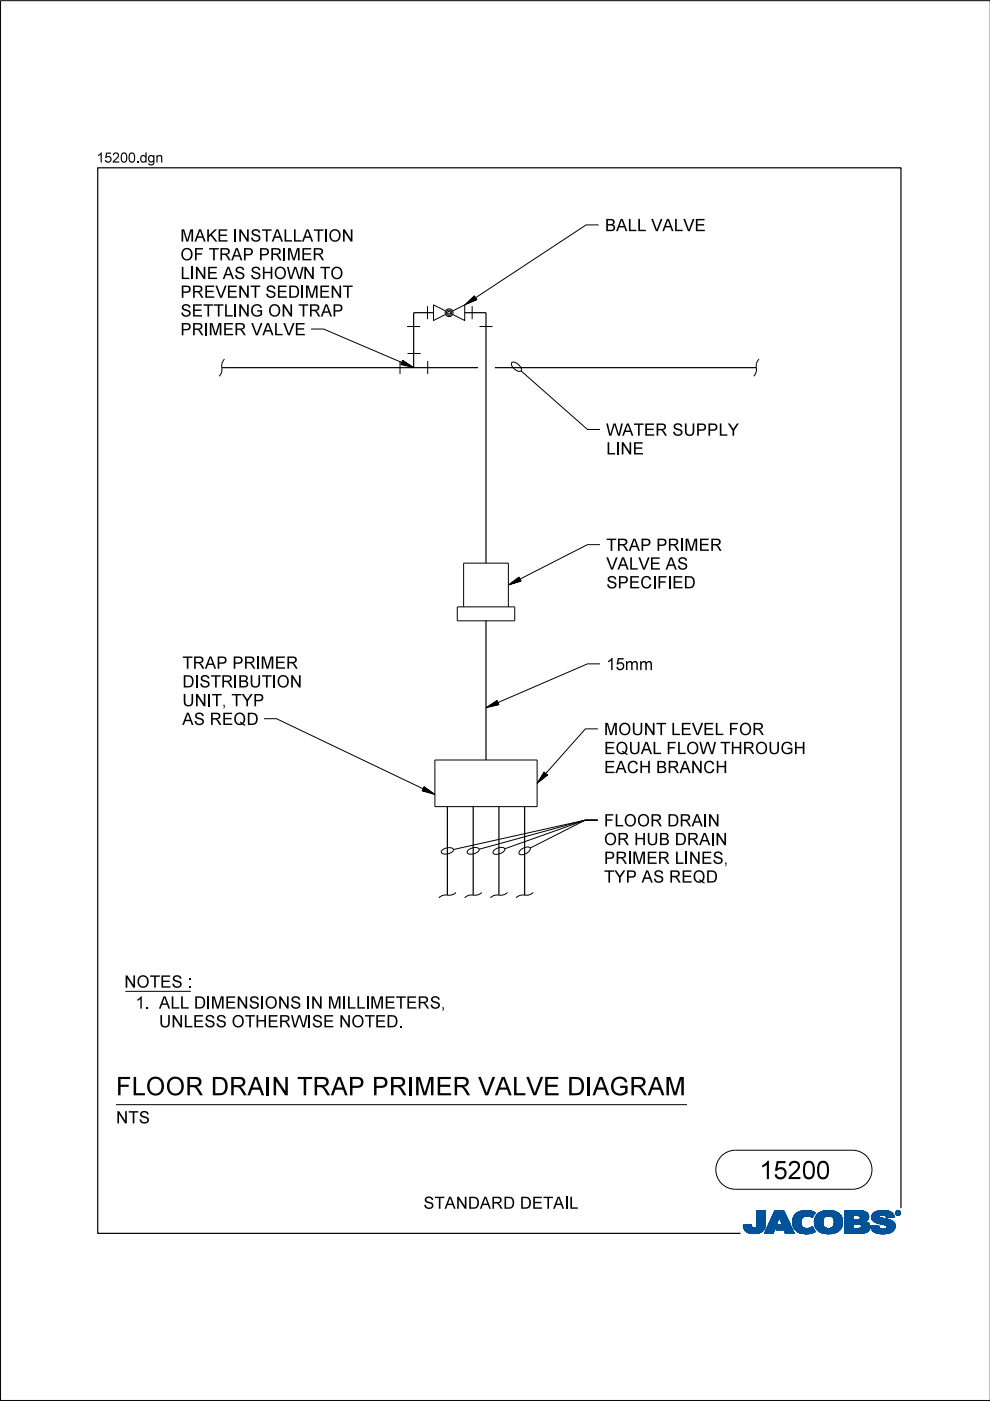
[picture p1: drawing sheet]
<svg xmlns="http://www.w3.org/2000/svg" width="210mm" height="297mm" viewBox="0 0 210 297" stroke-linecap="round" stroke-linejoin="round" font-family="sans-serif">
<defs><g id="words">
<g font-size="4">
<text x="24.6" y="232.2">FLOOR DRAI</text>
<text x="57.6" y="232.2">N</text>
<text x="63" y="232.2">TRAP PRI</text>
<text x="87.9" y="232.2">M</text>
<text x="92.4" y="232.2">ER VALVE DI</text>
<text x="125.6" y="232.2">AGRAM</text>
<text x="161" y="250">15200</text>
</g>
<g font-size="2.6">
<text x="38.2" y="51.2">M</text>
<text x="41.2" y="51.2">AKE I</text>
<text x="50.4" y="51.2">N</text>
<text x="53" y="51.2">STALLATI</text>
<text x="69.6" y="51.2">ON</text>
<text x="128.2" y="49">BALLVALVE</text>
<text x="38.2" y="55.2">OF TRAP PRI</text>
<text x="41.2" y="59.2">N</text>
<text x="43.8" y="59.2">E AS SH</text>
<text x="58" y="59.2">OW N</text>
<text x="60.8" y="55.2">M</text>
<text x="63.8" y="55.2">ER</text>
<text x="67.8" y="59.2">TO</text>
<text x="38.2" y="63.1">PREVEN</text>
<text x="53" y="63.1">T SEDI</text>
<text x="64.6" y="63.1">M</text>
<text x="67.6" y="63.1">EN</text>
<text x="72.6" y="63.1">T</text>
<text x="38.2" y="71.1">PRI</text>
<text x="38.2" y="67.1">SETTLI</text>
<text x="44.2" y="71.1">M</text>
<text x="47.2" y="71.1">ER VALVE</text>
<text x="50.4" y="67.1">N</text>
<text x="53" y="67.1">G ON</text>
<text x="63.2" y="67.1">TRAP</text>
<text x="128.5" y="92.4">W ATER SUPPLY</text>
<text x="131.5" y="96.4">N</text>
<text x="134.1" y="96.4">E</text>
<text x="128.5" y="116.8">TRAP PRI</text>
<text x="145.1" y="116.8">M</text>
<text x="148.1" y="116.8">ER</text>
<text x="128.5" y="124.7">SPECI</text>
<text x="128.5" y="120.8">VALVE AS</text>
<text x="139.3" y="124.7">FI</text>
<text x="142.5" y="124.7">ED</text>
<text x="38.7" y="141.8">TRAP PRI</text>
<text x="55.2" y="141.8">M</text>
<text x="58.2" y="141.8">ER</text>
<text x="128.5" y="142.1">15mm</text>
<text x="38.7" y="149.7">UN</text>
<text x="38.7" y="145.8">DI</text>
<text x="42.3" y="145.8">STRI</text>
<text x="43.9" y="149.7">I</text>
<text x="44.9" y="149.7">T,TYP</text>
<text x="50.4" y="145.8">BUTI</text>
<text x="58.6" y="145.8">ON</text>
<text x="38.7" y="153.7">AS REQD</text>
<text x="128.1" y="155.9">M</text>
<text x="131.1" y="155.9">OUN</text>
<text x="139.1" y="155.9">T LEVELFOR</text>
<text x="128.1" y="159.9">EQUALFLOW TH</text>
<text x="157.5" y="159.9">ROUGH</text>
<text x="128.1" y="163.9">EACH</text>
<text x="139.1" y="163.9">BRAN</text>
<text x="149.1" y="163.9">CH</text>
<text x="128.1" y="179.2">OR H</text>
<text x="128.1" y="175.2">FLOOR DRAI</text>
<text x="137" y="179.2">UB DRAI</text>
<text x="150" y="175.2">N</text>
<text x="151.6" y="179.2">N</text>
<text x="128.1" y="183.2">PRI</text>
<text x="134" y="183.2">M</text>
<text x="137" y="183.2">ER LI</text>
<text x="146" y="183.2">N</text>
<text x="148.6" y="183.2">ES,</text>
<text x="128.1" y="187.1">TYP AS REQD</text>
<text x="26.3" y="209.4">N</text>
<text x="28.9" y="209.4">OTES :</text>
<text x="28.7" y="213.8">1.ALLDI</text>
<text x="44.7" y="213.8">M</text>
<text x="47.7" y="213.8">EN</text>
<text x="52.7" y="213.8">SI</text>
<text x="56.1" y="213.8">ON</text>
<text x="65.9" y="213.8">N</text>
<text x="69.5" y="213.8">M</text>
<text x="73.5" y="213.8">L</text>
<text x="78.5" y="213.8">M</text>
<text x="81.5" y="213.8">ETERS,</text>
<text x="33.7" y="217.8">UN</text>
<text x="38.9" y="217.8">LESS OTH</text>
<text x="56.7" y="217.8">ERW I</text>
<text x="66.1" y="217.8">SE N</text>
<text x="74.5" y="217.8">OTED.</text>
<text x="24.6" y="238.2">N</text>
<text x="27.2" y="238.2">TS</text>
<text x="89.8" y="256.3">STAN</text>
<text x="99.2" y="256.3">DARD DETAI</text>
<text x="120.6" y="256.3">L</text>
</g>
<g font-size="2.2">
<text x="20.5" y="34.5">15200.</text>
<text x="29.6" y="34.5">dgn</text>
</g>
</g></defs>
<g fill="none" stroke="#00539a" stroke-width=".21">
<path d="M157.6 259.8h1.7M157.6 259.9h1.7M157.6 259.9l1.7 .1M157.6 260h1.8M158.1 259.7h1.2M159.3 259.7h-1.7l.1 .7M159.3 259.7h-.9M159.3 259.7l.1 .3M159.4 260l.1 .3M160.4 260l-.2 .3h2M160.5 259.6h1.8M160.5 259.6l-.1 .4"/>
<path d="M160.5 259.7h1.8M160.5 256.7v2.9M160.5 256.9h1.8M160.5 257.5h1.8M160.5 256.7h1.8v2.7M160.5 256.8h1.8M160.5 256.8l1.8 .1M160.5 256.9l1.8 .1M160.5 257h1.8M160.5 257.1h1.8M160.5 257.2h1.8M160.5 257.2l1.8 .1"/>
<path d="M160.5 257.3h1.8M160.5 257.4h1.8M160.5 257.4l1.8 .1M160.5 257.6h1.8M160.5 257.6l1.8 .1M160.5 257.7h1.8M160.5 257.8h1.8M160.5 257.9h1.8M160.5 258h1.8M160.5 258.1h1.8M160.5 258.1l1.8 .1M160.5 258.2h1.8"/>
<path d="M160.5 258.3h1.8M160.5 258.3l1.8 .1M160.5 258.4h1.8M160.5 258.5h1.8M160.5 258.5l1.8 .1M160.5 258.6h1.8M160.5 258.6l1.8 .1M160.5 258.7h1.8M160.5 258.8h1.8M160.5 258.9h1.8M160.5 259h1.8M160.5 259.1h1.8"/>
<path d="M160.5 259.2h1.8M160.5 259.3h1.8M160.5 259.8h1.8M162.2 260h-1.8M162.2 259.9v.3M162.2 259.9h-1.8M162.2 259.8h-1.7M162.3 259.4l-.1 .5M162.3 259.4v-2.7h-1.8v2.9M162.3 259.5h-1.8M162.3 259.6h-1.8M162.3 256.7l-1.8 .1"/>
<path d="M162.3 259.4h-1.8M163.7 258.1h3.1M163.7 258h3.1M163.7 257.9h3M163.8 257.8h2.9M163.8 257.7h2.9M163.8 257.7h2.8M163.9 257.6h2.7M163.9 257.5h2.7M164 257.4h2.5M164 257.3h2.5M164.1 257.2h2.3"/>
<path d="M164.1 257.1h2.3M164.1 257h2.3M164.2 257h2.1M164.2 256.9h2.1M164.2 256.8h2.1M164.3 256.7h1.9l2.2 4.8h-1.9l-.3-.8h-1.7l.4-1h1l-.7-1.7-1.3 3.5h-1.8zM164.5 260h-1.7M164.5 259.9l-1.7 .1M164.5 259.9h-1.7M164.5 259.8l-1.7 .1M164.6 259.8h-1.7M164.6 259.7l-1.7 .1"/>
<path d="M164.6 259.7h-1.7M164.6 259.6h-1.7M164.6 259.5l-1.6 .1M164.7 259.5h-1.7M164.7 259.4l-1.7 .1M164.7 259.4h-1.7M164.7 259.3l-1.6 .1M164.7 259.3h-1.6M164.8 259.2l-1.7 .1M164.8 259.2h-1.7M164.8 259.1l-1.6 .1M164.8 260h2.9"/>
<path d="M164.8 259.1h-1.6M164.8 259.9h2.9M164.8 259l-1.6 .1M164.9 259.9h2.7M164.9 259h-1.7M164.9 259.8h2.7M164.9 258.9h-1.6M164.9 258.8h-1.6M164.9 259.7h2.7M164.9 259.7l-.4 1 3.6 .1M165 258.7h-1.6M165 258.6l-1.6 .1"/>
<path d="M165 258.6h-1.6M165 258.5l-1.6 .1M165 258.5h-1.6M165.1 258.4l-1.6 .1M165.1 258.4h-1.6M165.1 258.3l-1.6 .1M165.1 258.3h-1.6M165.1 258.2l-1.5 .1M165.1 258.2h-1.5M165.2 258.1l-1.6 .1M165.2 258.1h-1.6M165.2 258l.7 1.7h-1"/>
<path d="M165.2 258l.7 1.7M165.3 258.1h1.5M165.3 258.1l1.6 .1M165.3 258.2h1.6M165.3 258.2l1.6 .1M165.3 258.3h1.6M165.4 258.3l1.6 .1M165.4 258.4h1.6M165.4 258.4l1.6 .1M165.4 258.5h1.6M165.4 258.5l1.7 .1M165.4 258.6h1.7"/>
<path d="M165.5 258.6l1.6 .1M165.5 258.7h1.6M165.5 258.8h1.7M165.5 258.9h1.7M165.6 258.9h1.6M165.6 259h1.7M165.6 259l1.7 .1M165.6 259.1h1.7M165.6 259.1l1.7 .1M165.7 259.2h1.7M165.7 259.2l1.7 .1M165.7 259.3h1.7"/>
<path d="M165.7 259.3l1.7 .1M165.7 259.4h1.7M165.8 259.4l1.7 .1M165.8 259.5h1.7M165.8 259.5l1.7 .1M165.8 259.6h1.7M166.2 256.7l2.2 4.8M166.2 256.8l-1.9-.1-2.2 4.8h1.8l1.3-3.5M168 258.9l.4 1.5M168 258.9h1.8M168 259h1.8M168 259.1h1.8"/>
<path d="M168 259.2h1.8M168 259.2l1.8 .1M168 259.3h1.8M168 259.3l1.8 .1M168.1 259.4h1.8M168.1 259.5h1.7M168.1 259.4l1.7 .1M168.1 259.5l1.8 .1M168.1 259.6h1.8M168.1 259.7h1.8M168.1 259.7l1.8 .1M168.1 259.8h1.8"/>
<path d="M168.1 259.8l1.8 .1M168.2 260h1.8M168.2 259.9h1.8M168.3 258l-.3 .9M168.9 257.3l-.6 .7M169.1 257.1h3.6M169.2 257h3.4M169.4 256.9h3.1M169.5 256.9h2.9M169.8 256.8h2.4M169.8 259.1a1.33 1.33 0 0 0 .8 1.4 1.33 1.33 0 0 0 1.5-.3l.2-.1M169.8 259.1h-1.8"/>
<path d="M169.8 259l-1.8 .1M169.9 258.8l-1.9 .1M169.9 258.8h-1.9M169.9 258.7h-1.9M169.9 258.6h-1.8M169.9 258.6l-1.9 .1M169.9 258.5l-1.8 .1M169.9 258.5h-1.8M169.9 258.4l-1.8 .1M170 258.4h-1.9M170 258.4l-.2 .7M170 258.3l-1.8 .1"/>
<path d="M170 258.3h-1.8M170 258.2l-1.8 .1M170.1 258.2h-1.9M170.1 258.1l-.1 .3M170.1 258.1l-1.9 .1M170.2 258.1h-2M170.3 258h-2.1M170.3 256.7l-1.4 .5M170.3 256.7h1.5M170.3 256.7a4 4 0 0 1 2.5 .4M170.4 258h-2.1M170.4 257.9h-2.1"/>
<path d="M170.6 257.8l-2.3 .1M170.6 257.9l-.5 .2M170.8 257.8h-2.5M171.4 257.8h1M171.5 256.7l-1.7 .1M171.5 256.7l.6 .1M171.7 257.8h.7M171.8 257.9h.6M171.9 258h.4M172.1 258.1h.2M172.2 258.1h.1M172.3 258h-.3"/>
<path d="M172.4 257.7l-4 .1M172.5 257.7h-4.1M172.5 257.6l-4 .1M172.5 257.6h-4M172.6 257h-3.3M172.6 257.5l-4.1 .1M172.6 257.5h-4M172.6 257.4l-4 .1M172.7 257.4h-4M172.7 259h1.8M172.7 259.2h1.8M172.7 259.3h1.8"/>
<path d="M172.7 259.3l1.8 .1M172.7 259.4h1.8M172.7 257.3l-3.9 .1M172.7 259.5h1.8M172.7 259.5l1.8 .1M172.7 259.6h1.8M172.7 259.7h1.8M172.7 258.6h1.8M172.7 257.3h-3.9M172.8 259.8h1.8M172.8 257.2l-3.9 .1M172.8 259.9h1.8"/>
<path d="M172.8 259.9l.3 .6M172.8 259.8l1.8 .1M172.8 259.9l1.8 .1M172.8 257.2h-3.9M172.8 260h1.8M172.8 257.1l-.6 1.1a1.75 1.75 0 0 0-1.6-.3M172.9 257.1l-3.9 .1M173 257.8l-.3 1.3h1.8M173 257.8h5.3M173.1 257.7h5.2M173.1 257.7h5.1M173.1 257.6h5.1"/>
<path d="M173.2 257.6h4.9M173.2 257.5h4.8M173.4 257.4h4.6M173.4 257.4h4.5M173.5 257.3h4.4M173.6 257.2l4.2 .1M173.6 257.2h4.1M173.7 257.1l4 .1M173.8 257.1h3.8M173.9 257h3.5M174 257h3.3M174.1 256.9h3.2"/>
<path d="M174.2 256.9h2.8M174.4 256.8h2.6M174.5 259h-1.8M174.5 259.2a1.15 1.15 0 0 0 1.3 1.3M174.5 259.2l-1.8-.1 .1 .8M174.5 258.9l-1.8 .1M174.5 258.9h-1.8M174.5 258.8l-1.8 .1M174.5 258.7l-1.8 .1M174.5 258.7h-1.8M174.5 258.6l-1.8 .1M174.5 258.5l-1.8 .1"/>
<path d="M174.6 258.5h-1.9M174.6 256.8h1.9M174.6 258.4l-.1 .8M174.6 258.4h-1.8M174.6 258.4l-1.9 .1M174.6 258.3l-1.8 .1M174.6 258.3h-1.8M174.7 258.2h-1.9M174.7 258.1l-.1 .3M174.8 258.1l-2 .1M174.8 258.1h-1.9M174.9 256.7a3.2 3.2 0 0 1 3.6 1.4l.1 .8-.1 1.1"/>
<path d="M174.9 258l-1.9 .1M175 258h-2M175.1 257.9l-.4 .2M175.1 257.9h-2.1M175.2 257.9h-2.2M175.5 256.7h.7M175.7 257.8l-.6 .1M175.7 257.8l.6 .1M175.7 257.8h-2.7M176 257.8h2.4M176.2 257.9h2.2M176.3 257.9l.5 .5"/>
<path d="M176.4 258h2M176.4 256.7h-1.5a2.68 2.68 0 0 0-1.9 1.1M176.5 258l2 .1M176.5 258.1h2M176.6 258.1h1.9M176.6 258.2h1.9M176.7 258.2l1.8 .1M176.7 258.3h1.8M176.7 258.3l1.9 .1M176.7 259.9h1.8M176.7 258.4h1.9M176.8 258.4l.1 .5"/>
<path d="M176.8 258.4l1.8 .1M176.8 258.5h1.8M176.8 258.6h1.8M176.9 258.8h1.7M176.9 258.8l1.8 .1M176.9 258.7h1.7M176.9 259.4h1.8M176.9 259.2l1.8 .1M176.9 259.1h1.8M176.9 259.2h1.8M176.9 258.9v.3M176.9 259.2a1.11 1.11 0 0 1-1.1 1.3"/>
<path d="M176.9 259h1.8M176.9 258.9h1.8M176.9 259.3h1.8M176.9 259.3l1.8 .1M178 257.4l-4.7 .1M178.4 257.9h-2.1l.5 .5M178.5 259.7l-1.7 .1M178.5 259.8l-1.8 .1M178.5 259.8h-1.7M178.5 260l-.2 .5M178.5 259.9l-1.8 .1M178.5 260h-1.8"/>
<path d="M178.6 259.7h-1.8M178.6 258.5l-1.8 .1M178.6 259.6h-1.8M178.6 259.5l-1.8 .1M178.6 259.5h-1.8M178.7 259.4h-1.8M179.1 259.7h1.8M179.1 259.5h5.2M179.1 256.9h4.4M179.1 257.5h5M179.1 256.8h4M179.1 256.8h3.4"/>
<path d="M179.1 257h4.5M179.1 257.1h4.7M179.1 257.1l4.7 .1M179.1 257.2h4.8M179.1 257.2l4.8 .1M179.1 257.3h4.8M179.1 257.3l4.9 .1M179.1 257.4h4.9M179.1 257.4l5 .1M179.1 257.6h5M179.1 257.6l5 .1M179.1 257.7h5"/>
<path d="M179.1 257.7l1.8 .1M179.1 257.8h1.8M179.1 257.9h1.8M179.1 258h1.8M179.1 258.1h1.8M179.1 258.2h1.8M179.1 258.3h1.8M179.1 258.4h1.8M179.1 258.5h1.8M179.1 258.5l1.8 .1M179.1 258.6h4.8M179.1 258.7h4.7"/>
<path d="M179.1 258.7h4.6M179.1 258.8h4.5M179.1 258.9h4.5M179.1 258.9h4.3M179.1 259h4.4M179.1 259l4.5 .1M179.1 259.1h4.6M179.1 259.1l4.7 .1M179.1 259.2h4.8M179.1 259.2l4.9 .1M179.1 259.3h5M179.1 259.3l5.1 .1"/>
<path d="M179.1 259.4h5.1M179.1 259.4l5.1 .1M179.1 259.5l1.8 .1M179.1 259.6h1.8M179.1 259.8h1.8M179.1 259.9h1.8M179.1 260h1.8M180.9 257.7v.9M181.8 259.5h-.9v1v-1M181.8 259.5h.2M181.8 259.5l.8 .3M182.1 257.7l2.1 .1"/>
<path d="M182.2 257.8h2M182.2 259.5l2.1 .1M182.3 258.5h1.7M182.3 258.5l-1.4 .1M182.3 257.9h1.9M182.4 257.9h1.8M182.4 257.9v.1M182.4 257.9l-.4-.2h-1.1v.9M182.4 258h1.8M182.4 258v.3M182.4 258.3l-.1 .2M182.4 259.6h1.9"/>
<path d="M182.4 258.1h1.8M182.4 258.1l1.8 .1M182.4 258.2h1.8M182.5 259.7h1.9M182.5 256.9l1.1 .1M182.5 259.7l1.9 .1M182.6 259.8h1.8M182.6 259.8v.4l-.2 .2M182.7 259.9h1.7M182.9 256.8h-3.8v4.7M183.3 256.9l-4.2-.1v4.7M183.6 257l.4 .4"/>
<path d="M183.9 259.2l.2 .2M184 258.5l-2.1 .1M184 258.5h-1.8M184 257.4l.1 .2M184.1 258.4l-.8 .6 .6 .2M184.1 258.4h-1.8M184.1 258.3l-1.7 .1M184.1 258.3h-1.7M184.1 257.6l.1 .6M184.1 258.2l-1.7 .1M184.1 259.4l.3 .5v.6M184.2 258.2l-.1 .2"/>
<path d="M184.2 258h-1.8M184.4 259.9h-1.7M184.5 260h-1.8M184.6 259.9v.2M184.6 259.9h1.7M184.6 260h1.7M184.8 258.1h1.7M184.8 258l.2 .7M184.8 258h1.7M184.8 258.3h2.5M184.8 258.3l2.8 .1M184.8 258.1l1.8 .1"/>
<path d="M184.8 258.2h2M184.8 258.4h3M184.8 258.4l3.2 .1M184.9 258.2l2.1 .1M184.9 257.6h4.6M184.9 258.5h3.4M184.9 258.5l3.6 .1M184.9 258.6h3.7M184.9 257.5h4.5M185 257.5h4.4M185 258.6l3.7 .1M185 258.7h3.9"/>
<path d="M185 258.7l.6 .4M185 257.4h4.3M185 257.4h4.4M185.1 258.7l3.9 .1M185.1 258.8h.7M185.1 257.3h4.1M185.2 258.9h.6M185.2 258.9l4.1 .1M185.3 257.2h3.9M185.3 259h4M185.3 257.1l3.8 .1M185.4 257.1h3.7"/>
<path d="M185.4 259l4 .1M185.5 257h3.5M185.5 259.1h4M185.6 259.1l3.9 .1M185.6 259.1l.5 .2M185.7 259.2h3.9M185.7 256.9h3M185.8 259.2l3.8 .1M185.8 258.9h3.4M185.9 258.8h3.2M185.9 256.8h2.7M185.9 256.8l-.8 .5-.3 .7"/>
<path d="M185.9 256.8l.7-.1a3.3 3.3 0 0 1 2.7 .6h-4.2M186 259.3h3.6M186.1 256.8h2.3M186.1 259.4h3.6M186.1 259.3l1.5 .4 .4 .2M186.3 259.8l-.5 .1M186.3 259.8l-1.7 .1M186.3 259.8v.3M186.3 259.4h3.4M186.4 257.9h-1.6M186.4 257.9l.1 .1M186.5 257.9h-1.7"/>
<path d="M186.5 257.8h-1.7M186.5 258v.1M186.5 257.8l-.1 .1M186.5 257.7h-1.6M186.5 259.4l3.2 .1M186.5 258.1l.1 .1M186.6 257.6l-1.7 .1M186.6 258.2l.4 .1M186.7 256.7h.8M186.7 259.5h3M186.9 257.6h-2M186.9 259.5l2.9 .1"/>
<path d="M187 258.3l1.7 .4 .9 .6M187.2 259.6h2.6M187.3 257.6h2.2M187.4 259.7h2.4M187.6 257.6l1.9 .1M187.6 259.7h2.2M187.6 257.7h2M187.7 257.7a1.07 1.07 0 0 0-1.2 .1M187.7 257.7l.1 .1M187.7 257.8h1.9M187.8 257.8h1.7M187.8 256.7h-1.3"/>
<path d="M187.8 257.8l.1 .4M187.8 257.9h1.7M187.8 257.9h1.8M187.9 258h1.7M187.9 258l1.7 .1M187.9 258.1h1.1M187.9 258.1h1.7M187.9 259.9h1.9M188 259.9l.1 .2M188 260h1.8M188.1 257h-2.6M188.2 257h.6"/>
<path d="M188.7 256.9h-2.9M189.3 257.3l.3 .8-1.7 .1M189.6 259.3l.2 .4v.6M189.8 259.9l-1.8 .1M189.8 259.8h-2.1M189.8 259.8h-1.9M189.9 257.2v.1M189.9 257.1h.1M189.9 257.2h.1M189.9 257.3h.1M189.9 257.3l.2 .3M190 257.4h.1"/>
<path d="M190 257.4l.1 .1M190 257.5h.2M190 257.2v.1M190 257.2l.2 .3M190 257.3l.2 .2M190 257.1h-.1M190 257h-.1M190.1 257h-.2M190.1 257.5l.2 .1M190.1 256.9h-.1M190.1 257.6h.6M190.2 256.8l-.1 .1"/>
<path d="M190.2 257.5l.2 .1M190.2 257.5l-.1 .1M190.2 257.6h.4M190.2 256.9h.4M190.2 256.9h.4l-.1 .3 .2 .3-.3-.3-.2 .3zM190.2 256.9v.6l.1-.3 .3 .3M190.2 257h.4M190.2 257.1h.1M190.2 257.1h.5M190.2 257.2h.5M190.2 257.2l.3 .1M190.2 257.3h.1"/>
<path d="M190.2 257.4h.1M190.2 257.4l.1 .1M190.2 256.8h-.1M190.3 257h.2v.1l-.2 .1zM190.3 257v.2M190.3 257h-.1M190.4 257.2l.2 .3M190.4 257.6h.1M190.4 256.8h-.2l-.2 .4M190.4 256.7a.5 .5 0 0 1 .5 .5 .5 .5 0 0 1-.5 .5M190.4 256.8l.4 .2v.2M190.4 256.7a.5 .5 0 0 0-.5 .5 .5 .5 0 0 0 .5 .5l-.3-.1"/>
<path d="M190.4 256.8l.3 .1 .1 .3M190.4 256.7l-.4 .2-.1 .3M190.4 256.7v.1M190.4 257.6v.1M190.4 256.7l.3 .1 .2 .4M190.4 257h-.1l.1 .2M190.4 257l.2 .1-.2 .1M190.4 257h.1M190.5 257.3h.1M190.5 257.3l.1 .1M190.5 257.2l.2 .3M190.5 257.4h.1"/>
<path d="M190.5 257.1h.2M190.5 257.4l.2 .1M190.5 257l-.1 .2M190.5 256.7h-.3M190.6 257.5h.2M190.6 256.8h.1M190.6 257.1l-.1 .1M190.7 257.1h-.1M190.7 257.1l-.2 .1M190.7 257.1l-.5-.2v.6l.1-.3M190.7 257h-.1M190.7 256.8l.1 .1"/>
<path d="M190.7 256.8h-.6M190.7 256.9h.2M190.8 257h.1M190.8 257.6h-.2M190.8 257.2v.2l-.4 .2M190.8 257.2l-.1 .3-.3 .1M190.8 257.1h.1M190.8 257.2h.1M190.9 257.4l-.2 .1M190.9 257.4h-.1M190.9 257.3l-.1 .1M190.9 257.3h-.1"/>
<path d="M190.9 257.2h.1M190.9 257.2l-.1 .3-.4 .2M190.9 257.1h-.1M157.7 260.1h1.7M157.7 260l1.7 .1M157.7 260.2h1.8M157.7 260.2l1.8 .1M157.7 260.3h1.8M157.7 260.3l1.9 .1M157.7 260.4h4.4M157.7 260.4l.4 .5M157.7 260.4l4.4 .1"/>
<path d="M157.8 260.5h4.3M157.8 260.6h4.3M157.8 260.7h4.2M157.9 260.7h4.1M157.9 260.8h4M158 260.8h3.9M158 260.9h3.9M158.1 260.9h3.3M158.1 261h3.6M158.2 261h3.5M158.3 261.1h3.2M158.4 261.2h3.1"/>
<path d="M158.5 261.2h2.9M158.6 261.3h2.7M158.7 261.4h2.4M158.8 261.4h2.1M159.1 261.5h1.6M159.5 260.3l.3 .1 .4-.1M159.7 261.5h.7M160.9 261.4h.1M161.5 260.9h.2M161.6 261.1h-3.3M162.1 260.3l-2 .1M162.2 260.2l-1.9 .1"/>
<path d="M162.2 260.2a2.25 2.25 0 0 1-2.8 1.3l-.9-.2-.4-.4M162.2 260.2h-1.9M162.2 260.1l-1.8 .1M162.2 260.1h-1.8M162.2 260l-1.8 .1M164 261.4h-1.9M164 261.3l-1.9 .1M164 261.3h-1.8M164 261.2l-1.8 .1M164 261.2h-1.8M164.1 261.1l-1.9 .1M164.1 261.1h-1.8"/>
<path d="M164.1 261l-1.8 .1M164.1 261h-1.8M164.1 260.9l-1.8 .1M164.2 260.9h-1.8M164.2 260.8l-1.8 .1M164.2 260.8h-1.8M164.2 260.7l-1.8 .1M164.2 260.7h-1.7M164.2 260.6l-1.7 .1M164.3 260.6h-1.8M164.3 260.5h-1.8M164.3 260.4l-1.7 .1"/>
<path d="M164.3 260.4h-1.7M164.3 260.3l-1.7 .1M164.4 260.3h-1.8M164.4 260.2l-1.7 .1M164.4 260.2h-1.7M164.4 260.1l-1.7 .1M164.4 260.1h-1.7M164.5 260l-1.8 .1M164.5 260.7h3.5M164.6 260.7h3.4M164.6 260.6h3.4M164.6 260.5h3.4"/>
<path d="M164.6 260.5h3.3M164.6 260.4h3.3M164.7 260.4h3.2M164.7 260.3h3.2M164.7 260.3h3.1M164.7 260.2h3.1M164.8 260.1h3M164.8 260.1h2.9M166.3 260.8h1.8M166.3 260.8l1.8 .1M166.3 260.9h1.8M166.3 260.9l1.8 .1"/>
<path d="M166.3 261h1.9M166.3 261l1.9 .1M166.4 261.1h1.8M166.4 261.1l1.8 .1M166.4 261.2h1.9M166.4 261.2l1.9 .1M166.4 261.3h1.9M166.5 261.3l1.8 .1M166.5 261.4h1.9M166.5 261.5h1.9M166.5 261.5l-.3-.8 .3 .8h1.9M168.2 260l1.9 .1"/>
<path d="M168.2 260.1h1.9M168.2 260.1l1.9 .1M168.2 260.2h2M168.3 260.2l2 .1M168.3 260.3h2.1M168.3 260.3l2.2 .1M168.3 260.4h2.5M168.4 260.4l.6 .7M168.4 260.4l4.1 .1M168.5 260.5h4M168.5 260.6h4M168.6 260.7h4"/>
<path d="M168.6 260.7l4 .1M168.7 260.8h3.9M168.7 260.8l4 .1M168.8 260.9h3.9M168.9 260.9l3.8 .1M168.9 261h3.9M169 261l3.8 .1M169 261.1h3.9M169 261.1a4.2 4.2 0 0 0 3.8 0M169.1 261.1h3.8M169.2 261.2h3.5M169.3 261.3h3.2"/>
<path d="M169.5 261.4h2.8M169.6 261.4h2.6M170 261.5h2M170.6 261.6h.4M171.5 260.4h.9M171.6 260.4h.8M171.8 261.5h-1.5M171.8 260.3h.6M172 260.3h.3M172 260.2h.3M172.1 260.2h.2M172.2 260.1h.1"/>
<path d="M172.3 260.1l.6 1M172.6 261.2l-3.3 .1M172.8 260.1h1.9M172.9 260.1l1.9 .1M172.9 260.2h1.9M172.9 260.2l2 .1M172.9 260.3h2.2M173 260.3l2.1 .1M173 260.4h2.4M173 260.4h5.3M173.1 260.5h5.2M173.1 260.5l.7 .6 .8 .4"/>
<path d="M173.1 260.6h5.2M173.2 260.6h5M173.3 260.7h4.9M173.3 260.7h4.8M173.3 260.8h4.7M173.4 260.9h4.5M173.5 260.9h4.4M173.5 261h4.3M173.6 261h4.2M173.7 261.1h4M173.8 261.1h3.8M173.8 261.2h3.7"/>
<path d="M174 261.2h3.4M174.2 261.4h2.9M174.3 261.4h2.7M175.1 261.5h1.4M175.3 261.6h.4M176.6 260.2h1.9M177 261.4l-1 .2-1.4-.1h2.2M177.3 261.3h-3.3M178.1 260.8h-4.8M178.3 260.5l-.6 .6-.7 .3M178.3 260.4h-2.2M178.4 260.3l-2.2 .1"/>
<path d="M178.4 260.3h-2l-.6 .2M178.5 260.2l-2.1 .1M178.5 260.2h-2M178.5 260.1h-1.9M178.5 260l-1.9 .1M179.1 261.5h3.4M179.1 260.1h1.8M179.1 260.1l1.8 .1M179.1 260.2h1.8M179.1 260.2l1.8 .1M179.1 260.3h1.8M179.1 260.4h1.8"/>
<path d="M182.3 260.4h2.1M182.4 260.4h2M182.4 260.4l-.6 .1M183.1 261.4l-4 .1M183.4 261.3l-4.3 .1M183.5 261.3h-4.4M183.7 261.3h-.1M183.7 261.2l-4.6 .1M183.8 261.2h-4.7M183.9 261.1l-4.8 .1M184 261.1h-4.9M184 261l-4.9 .1"/>
<path d="M184.1 261l-.8 .4-1.1 .1M184.1 261h-5M184.1 260.9l-5 .1M184.2 260.9h-5.1M184.2 260.8l-5.1 .1M184.3 260.8h-5.2M184.3 260.7l-5.2 .1M184.3 260.7h-5.2M184.4 260.6l-5.3 .1M184.4 260.6h-5.3M184.4 260.5h-5.3M184.4 260.5l-.3 .5"/>
<path d="M184.4 260.4l-5.3 .1M184.5 260l-1.8 .1M184.5 260.2l-2 .1M184.5 260.3h-2M184.5 260.1h-1.9M184.5 260.2h-1.9M184.6 260l1.7 .1M184.6 260.1l.1 .3M184.6 260.1h1.8M184.6 260.2h1.8M184.6 260.1l1.8 .1M184.6 260.2l1.8 .1"/>
<path d="M184.7 260.3h1.8M184.7 260.3l1.8 .1M184.7 260.4a2.52 2.52 0 0 0 2.7 1.2M184.7 260.4h1.9M184.7 260.5h2M184.7 260.5h2.1M184.8 260.6h2.1M184.8 260.6h4.8M184.8 260.7h4.7M184.9 260.8h4.6M184.9 260.8h4.5M185 260.9h4.4"/>
<path d="M185.1 260.9h4.3M185.1 261h4.3M185.2 261.1h4M185.2 261.1h3.9M185.3 261.2h3.7M185.4 261.2h3.5M185.5 261.3h3.4M185.7 261.3h3.1M185.8 261.4h2.7M185.9 261.5h2.4M186.3 260.1a1.08 1.08 0 0 0 1.4 .5M186.4 261.5h1.6"/>
<path d="M186.6 261.6h.9M188 260.4h1.8M188 260.4l-.3 .2M188.1 260.3h1.7M188.1 260.1l-.1 .3M188.1 260.2h1.7M188.3 261.5l-.9 .1M188.9 261.3l-.6 .2M189.3 261.1h-4.1M189.4 260.9l-.5 .4M189.6 260.7h-4.8M189.7 260.6h-2"/>
<path d="M189.7 260.5h-1.9M189.7 260.5h-1.8M189.7 260.4h-1.7M189.7 260.3h-1.6M189.8 260.2h-1.7M189.8 260.3l-.4 .6M189.8 260.1h-1.7M189.8 260h-1.7"/>
<circle cx="190.4" cy="257.2" r=".51"/>
<circle cx="190.4" cy="257.2" r=".42"/>
</g>
<path d="M47 77.9h54.4M91.9 66.3h-4.2v11.6M98.5 66.3h4.5v53.1M104.9 77.9h55.5M103 131.5v29.6M94.9 171v18.8M100.3 171v18.8M105.8 171v18.8M111.2 171v18.8M191 256.1v-220.5h-170.3v225.9h136.3" fill="none" stroke="#000" stroke-width=".25"/>
<g fill="none" stroke="#000" stroke-width=".21">
<path d="M210 .1h-209.9v296.8h209.9M126.9 47.7h-2.6l-24.1 15.8 .2-.2 .2 .1-.7 .4 .6-.6 .3 .3-1.3 .6 1-1 .5 .4-2 .8 1.6-1.4 .5 .6-2.6 1.1 2.1-1.9 .5 .8M47.6 76.1l-.6 1.1v1.5l-.5 1.1M66 69.8h2.6l17.2 7.3h-.3v-.2l.7 .4-.8-.2 .1-.4 1.2 .8-1.4-.4 .1-.6 1.8 1.2-2.1-.5 .3-.8 2.3 1.5-2.7-.6 .4-.9M84.8 76.5v2.8M86.3 69.2h2.8M86.4 74.9h2.8M90.6 64.9v2.8M90.7 76.5v2.8M94.5 65.9l-2.6-1.3v3.4l2.6-1.3M96 65.9l2.5-1.3v3.4l-2.5-1.3M100.1 64.9v2.8"/>
<path d="M101.7 69.2h2.7M108.5 76.9a1.69 1.69 0 0 1 2 1.7 1.69 1.69 0 0 1-2-1.7zM110.5 78.6l14.1 12.5h2.6M160.9 76.1l-.5 1.1v1.5l-.6 1.1M127.2 115.5h-2.6l-15 7.6 .2-.2 .2 .2-.8 .2 .7-.5 .2 .3-1.3 .4 1.2-.8 .3 .5-2 .6 1.7-1.3 .5 .7-2.7 .8 2.2-1.7 .5 .9M98.3 128.7v-9.3h9.5v9.3M109.1 128.7h-12.1v2.9h12.1M109.1 128.7v2.9M56 152.4h2.6l31.8 15.1h-.3v-.2l.7 .4-.9-.2 .2-.4 1.1 .8-1.4-.4 .2-.6 1.7 1.3-2.1-.6 .3-.8 2.3 1.6-2.7-.7 .4-.9M126.8 154.5h-2.7l-8.9 10 .2-.2 .2 .1-.6 .5 .4-.8 .3 .3-1.1 .9 .8-1.3 .6 .3-1.7 1.3 1.1-1.7 .7 .4-2.2 1.8 1.5-2.4 .7 .6M127.2 140.8h-2.6l-19.7 8.4 .3-.1 .1 .1-.8 .2 .8-.5 .1 .4-1.3 .3 1.2-.8 .3 .6-2 .4 1.8-1.1 .4 .7-2.8 .7 2.4-1.6 .4 .9M92.2 161.1h21.7v9.9h-21.7z"/>
<path d="M126.7 173.9h-2.6l-11.7 5.9M126.7 173.9h-2.6l-17.1 6.1M126.7 173.9h-2.6l-22.5 6.2M126.7 173.9h-2.6l-28 6.2M93.8 180.2a1.81 1.81 0 0 1 2.3-.1 1.69 1.69 0 0 1-2.5 .6zM94.9 189.8l-1.2 .1-.7 .5M96.7 189.2l-.7 .5-1.1 .1M99.3 180.2a1.81 1.81 0 0 1 2.3-.1 1.7 1.7 0 0 1-2.6 .6zM102.2 189.2l-1.1 .6h-1.6l-1 .6M104.7 180.3a1.81 1.81 0 0 1 2.3-.3 1.69 1.69 0 0 1-2.5 .8zM107.6 189.2l-1 .6h-1.6l-1 .6M110.4 180.2a1.61 1.61 0 0 1 2-.4 1.69 1.69 0 0 1-2.4 1.2l.1-.4z"/>
<path d="M113.1 189.2l-1.1 .6h-1.6l-1 .6M26.6 210.2h13.9M24.6 234.2h121.1M153 245.1l1.3-.9 1.6-.3h24.8a4.1 4.1 0 0 1 4.2 4.1 4.1 4.1 0 0 1-4.2 4.1h-24.8a4.1 4.1 0 0 1-3.8-2.5 4.1 4.1 0 0 1 .9-4.5z"/>
<circle cx="95.2" cy="66.3" r=".3"/>
<circle cx="95.2" cy="66.3" r=".83"/>
<circle cx="95.2" cy="66.3" r=".56"/>
</g>
<g fill="#000">
<path d="M38.5 56.6h.4v2.3h1.2v.3h-1.6z" fill-rule="evenodd"/>
<path d="M128.8 93.8h.4v2.3h1.2v.3h-1.6z" fill-rule="evenodd"/>
<path d="M62 211.4a1.01 1.01 0 0 1 1.6 .5h-.3a.54 .54 0 0 0-.6-.5 .54 .54 0 0 0-.5 .7l.5 .2a.98 .98 0 0 1 1 .6 .99 .99 0 0 1-1 1 .99 .99 0 0 1-1-.9h.3a.62 .62 0 0 0 .7 .6 .62 .62 0 0 0 .6-.7l-.7-.2a.73 .73 0 0 1-.7-.5 .73 .73 0 0 1 .1-.8z" fill-rule="evenodd"/>
<path d="M75.8 211.3h.3v2.3h1.3v.2h-1.6z" fill-rule="evenodd"/>
</g>
<use href="#words"/>
</svg>
